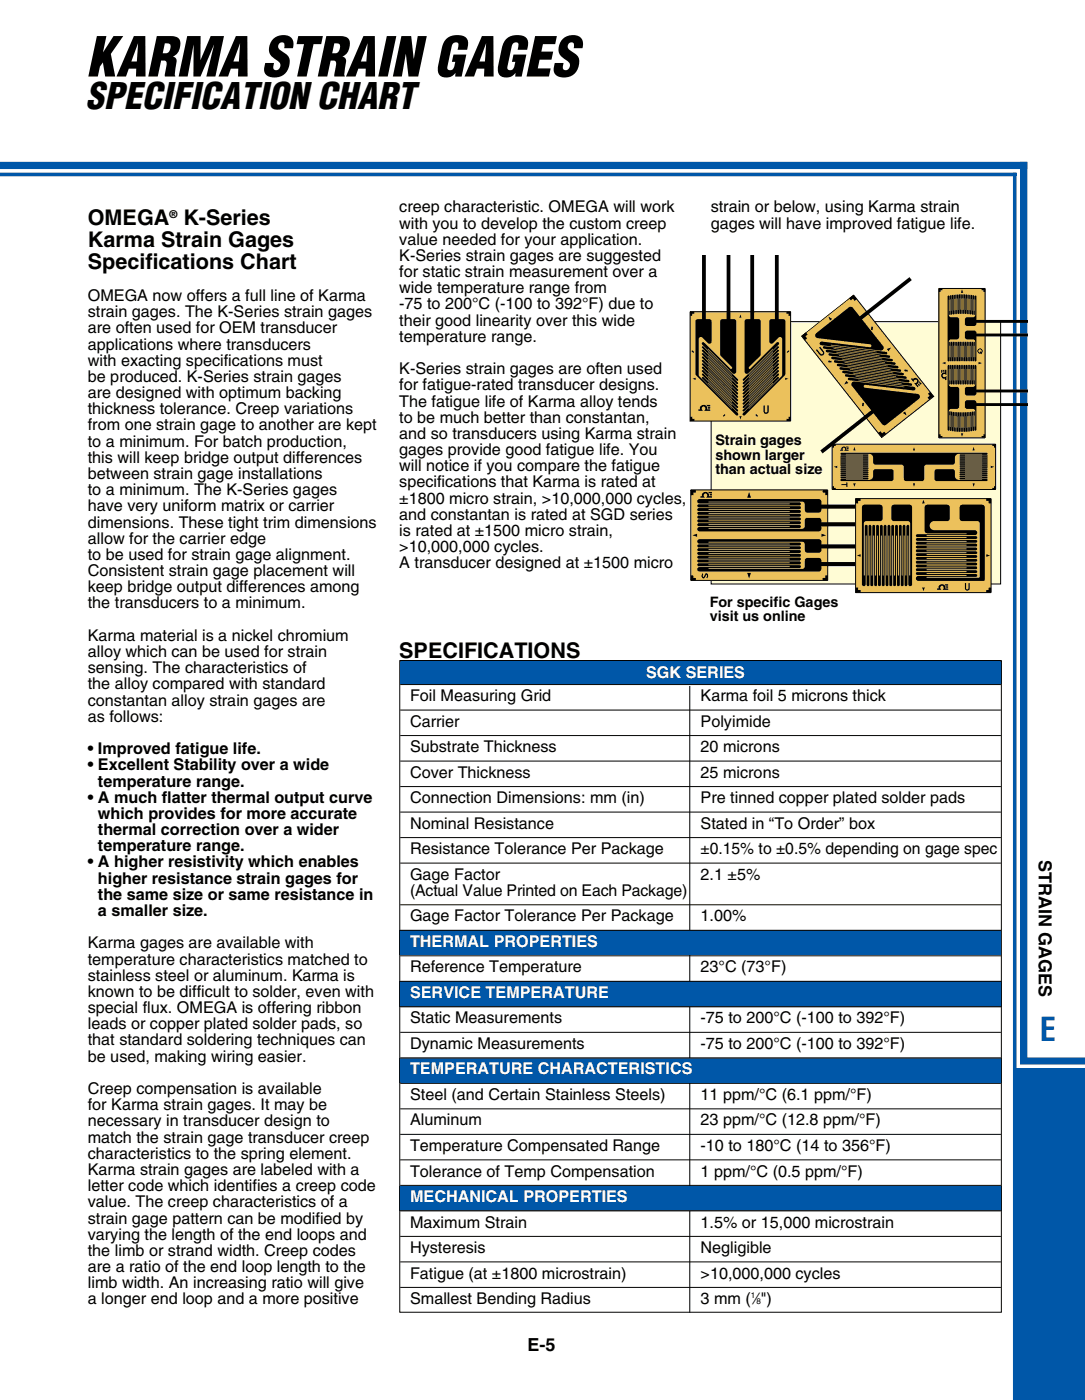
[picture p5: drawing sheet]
<svg xmlns="http://www.w3.org/2000/svg" width="213mm" height="275mm" viewBox="0 0 213 275" stroke-linecap="round" stroke-linejoin="round" font-family="sans-serif">
<defs><g id="words">
<text font-size="10.6" x="16.9" y="15">karma straingages</text>
<g font-size="7.1">
<text x="16.9" y="21.4">s ecification chart</text>
<text x="16.9" y="21.4">p</text>
</g>
<text font-size="6.3" fill="#0057a8" x="203.9" y="204.1">E</text>
<g font-size="4.2">
<text x="17.2" y="44.2">OMEGA K-Series</text>
<text x="17.2" y="48.5">Karma Strain Gages</text>
<text x="17.2" y="52.7">Specif</text>
<text x="28.5" y="52.7">ications Chart</text>
<text x="78.3" y="129">specifica</text>
<text x="97.8" y="129">t</text>
<text x="97.8" y="129">i</text>
<text x="104.6" y="129">on</text>
<text x="107.9" y="129">s</text>
</g>
<g font-size="3.5">
<text x="203.6" y="168.8" transform="rotate(90 203.6 168.8)">STRAIN GAGES</text>
<text x="103.4" y="264.9">E-5</text>
</g>
<g font-size="3.2">
<text x="78.3" y="41.7">creep characteristic. OMEGA will work</text>
<text x="139.3" y="41.7">strain or below, using Karma strain</text>
<text x="78.3" y="44.8">with you to develop the custom creep</text>
<text x="139.3" y="44.8">gages will have improved fatigue life.</text>
<text x="78.3" y="48">value needed for your application.</text>
<text x="78.3" y="51.2">K-Series strain gages are suggested</text>
<text x="17.2" y="59">o</text>
<text x="17.2" y="59">m</text>
<text x="17.2" y="59">e</text>
<text x="17.2" y="59">g</text>
<text x="17.2" y="59">a</text>
<text x="29.9" y="59">now offers a full line of Karma</text>
<text x="78.3" y="54.4">for static strain measurement over a</text>
<text x="78.3" y="57.5">wide temperature range from</text>
<text x="17.2" y="62.2">strain gages. The K-Series strain gages</text>
<text x="17.2" y="65.4">are often used for OEM transducer</text>
<text x="78.3" y="60.7">-75 to 200°C (-100 to 392°F) due to</text>
<text x="78.3" y="63.9">their good linearity over this wide</text>
<text x="17.2" y="68.6">applications where transducers</text>
<text x="17.2" y="71.7">with exacting specifications must</text>
<text x="78.3" y="67.1">temperature range.</text>
<text x="17.2" y="74.9">be produced. K-Series strain gages</text>
<text x="78.3" y="73.4">K-Series strain gages are often used</text>
<text x="78.3" y="76.6">for fatigue-rated transducer designs.</text>
<text x="17.2" y="78.1">are designed with optimum backing</text>
<text x="17.2" y="81.3">thickness tolerance. Creep variations</text>
<text x="78.3" y="79.8">The fatigue life of Karma alloy tends</text>
<text x="78.3" y="82.9">to be much better than constantan,</text>
<text x="17.2" y="84.4">from one strain gage to another are kept</text>
<text x="17.2" y="87.6">to a minimum. For batch production,</text>
<text x="78.3" y="86.1">and so transducers using Karma strain</text>
<text x="78.3" y="89.3">gages provide good fatigue life. You</text>
<text x="17.2" y="90.8">this will keep bridge output differences</text>
<text x="17.2" y="94">between strain gage installations</text>
<text x="78.3" y="92.5">will notice if you compare the fatigue</text>
<text x="78.3" y="95.6">specifications that Karma is rated at</text>
<text x="17.2" y="97.1">to a minimum. The K-Series gages</text>
<text x="17.2" y="100.3">have very uniform matrix or carrier</text>
<text x="78.3" y="98.8">±1800 micro strain, &gt;10,000,000 cycles,</text>
<text x="78.3" y="102">and constantan is rated at SGD series</text>
<text x="17.2" y="103.5">dimensions. These tight trim dimensions</text>
<text x="17.2" y="106.7">allow for the carrier edge</text>
<text x="78.3" y="105.2">is rated at ±1500 micro strain,</text>
<text x="17.2" y="109.8">to be used for strain gage alignment.</text>
<text x="17.2" y="113">Consistent strain gage placement will</text>
<text x="78.3" y="108.3">&gt;10,000,000 cycles.</text>
<text x="78.3" y="111.5">A transducer designed at ±1500 micro</text>
<text x="17.2" y="116.2">keep bridge output differences among</text>
<text x="17.2" y="119.4">the transducers to a minimum.</text>
<text x="17.2" y="125.7">Karma material is a nickel chromium</text>
<text x="17.2" y="128.9">alloy which can be used for strain</text>
<text x="17.2" y="132.1">sensing. The characteristics of</text>
<text x="17.2" y="135.2">the alloy compared with standard</text>
<text x="80.4" y="137.5">Foil Measuring Grid</text>
<text x="137.4" y="137.5">Karma foil 5 microns thick</text>
<text x="17.2" y="138.4">constantan alloy strain gages are</text>
<text x="17.2" y="141.6">as follows:</text>
<text x="80.4" y="142.6">Carrier</text>
<text x="137.4" y="142.6">Polyimide</text>
<text x="17.2" y="147.9">• Improved fatigue life.</text>
<text x="80.4" y="147.6">Substrate Thickness</text>
<text x="137.4" y="147.6">20 microns</text>
<text x="17.2" y="151.1">• Excellent Stability over a wide</text>
<text x="19.2" y="154.3">temperature range.</text>
<text x="80.4" y="152.6">Cover Thickness</text>
<text x="137.4" y="152.6">25 microns</text>
<text x="17.2" y="157.5">• A much flatter thermal output curve</text>
<text x="19.2" y="160.6">which provides for more accurate</text>
<text x="80.4" y="157.6">Connection Dimensions: mm (in)</text>
<text x="137.4" y="157.6">Pre tinned copper plated solder pads</text>
<text x="19.2" y="163.8">thermal correction over a wider</text>
<text x="19.2" y="167">temperature range.</text>
<text x="80.4" y="162.6">Nominal Resistance</text>
<text x="80.4" y="167.6">Resistance Tolerance Per Package</text>
<text x="137.4" y="162.6">Stated in “To Order” box</text>
<text x="137.4" y="167.6">±0.15% to ±0.5% depending on gage spec</text>
<text x="17.2" y="170.2">• A higher resistivity which enables</text>
<text x="19.2" y="173.3">higher resistance strain gages for</text>
<text x="80.4" y="172.6">Gage Factor</text>
<text x="137.4" y="172.6">2.1 ±5%</text>
<text x="19.2" y="176.5">the same size or same resistance in</text>
<text x="19.2" y="179.7">a smaller size.</text>
<text x="80.4" y="175.8">(Actual Value Printed on Each Package)</text>
<text x="80.4" y="180.8">Gage Factor Tolerance Per Package</text>
<text x="137.4" y="180.8">1.00%</text>
<text x="17.2" y="186">Karma gages are available with</text>
<text x="17.2" y="189.2">temperature characteristics matched to</text>
<text x="80.4" y="190.8">Reference Temperature</text>
<text x="137.4" y="190.8">23°C (73°F)</text>
<text x="17.2" y="192.4">stainless steel or aluminum. Karma is</text>
<text x="17.2" y="195.6">known to be difficult to solder, even with</text>
<text x="17.2" y="198.7">special flux. OMEGA is offering ribbon</text>
<text x="17.2" y="201.9">leads or copper plated solder pads, so</text>
<text x="80.4" y="200.8">Static Measurements</text>
<text x="137.4" y="200.8">-75 to 200°C (-100 to 392°F)</text>
<text x="17.2" y="205.1">that standard soldering techniques can</text>
<text x="17.2" y="208.3">be used, making wiring easier.</text>
<text x="80.4" y="205.8">Dynamic Measurements</text>
<text x="137.4" y="205.8">-75 to 200°C (-100 to 392°F)</text>
<text x="17.2" y="214.6">Creep compensation is available</text>
<text x="80.4" y="215.8">Steel (and Certain Stainless Steels)</text>
<text x="137.4" y="215.8">11 ppm/°C (6.1 ppm/°F)</text>
<text x="17.2" y="217.8">for Karma strain gages. It may be</text>
<text x="17.2" y="221">necessary in transducer design to</text>
<text x="80.4" y="220.8">Aluminum</text>
<text x="137.4" y="220.8">23 ppm/°C (12.8 ppm/°F)</text>
<text x="17.2" y="224.1">match the strain gage transducer creep</text>
<text x="17.2" y="227.3">characteristics to the spring element.</text>
<text x="80.4" y="225.8">Temperature Compensated Range</text>
<text x="137.4" y="225.8">-10 to 180°C (14 to 356°F)</text>
<text x="17.2" y="230.5">Karma strain gages are labeled with a</text>
<text x="17.2" y="233.7">letter code which identifies a creep code</text>
<text x="80.4" y="230.8">Tolerance of Temp Compensation</text>
<text x="137.4" y="230.8">1 ppm/°C (0.5 ppm/°F)</text>
<text x="17.2" y="236.8">value. The creep characteristics of a</text>
<text x="17.2" y="240">strain gage pattern can be modified by</text>
<text x="17.2" y="243.2">varying the length of the end loops and</text>
<text x="80.4" y="240.8">Maximum Strain</text>
<text x="80.4" y="245.8">Hysteresis</text>
<text x="137.4" y="240.8">1.5% or 15,000 microstrain</text>
<text x="137.4" y="245.8">Negligible</text>
<text x="17.2" y="246.4">the limb or strand width. Creep codes</text>
<text x="17.2" y="249.5">are a ratio of the end loop length to the</text>
<text x="80.4" y="250.8">Fatigue (at ±1800 microstrain)</text>
<text x="137.4" y="250.8">&gt;10,000,000 cycles</text>
<text x="17.2" y="252.7">limb width. An increasing ratio will give</text>
<text x="17.2" y="255.9">a longer end loop and a more positive</text>
<text x="80.4" y="255.8">Smallest Bending Radius</text>
<text x="137.4" y="255.8">3 mm ( ⁄&quot;)</text>
</g>
<g font-size="3.2" fill="#fff">
<text x="126.7" y="133">SGK SERIES</text>
<text x="80.4" y="185.8">Th</text>
<text x="82.3" y="185.8">e</text>
<text x="82.3" y="185.8">r</text>
<text x="82.3" y="185.8">m</text>
<text x="82.3" y="185.8">a</text>
<text x="94" y="185.8">l prope</text>
<text x="105.8" y="185.8">r</text>
<text x="105.8" y="185.8">t</text>
<text x="105.8" y="185.8">i</text>
<text x="105.8" y="185.8">e</text>
<text x="105.8" y="185.8">s</text>
<text x="80.4" y="195.8">Se</text>
<text x="82.5" y="195.8">r</text>
<text x="86.9" y="195.8">vice Te</text>
<text x="97.2" y="195.8">m</text>
<text x="101.9" y="195.8">pe</text>
<text x="104" y="195.8">r</text>
<text x="104" y="195.8">a</text>
<text x="104" y="195.8">t</text>
<text x="112.7" y="195.8">ur</text>
<text x="115" y="195.8">e</text>
<text x="80.4" y="210.8">Te</text>
<text x="82.3" y="210.8">m</text>
<text x="87.1" y="210.8">pe</text>
<text x="89.2" y="210.8">r</text>
<text x="89.2" y="210.8">a</text>
<text x="89.2" y="210.8">t</text>
<text x="97.9" y="210.8">ur</text>
<text x="100.2" y="210.8">e</text>
<text x="105.4" y="210.8">ch</text>
<text x="107.7" y="210.8">a</text>
<text x="107.7" y="210.8">r</text>
<text x="116.9" y="210.8">ct</text>
<text x="119.2" y="210.8">e</text>
<text x="119.2" y="210.8">r</text>
<text x="119.2" y="210.8">i</text>
<text x="119.2" y="210.8">s</text>
<text x="119.2" y="210.8">t</text>
<text x="131.4" y="210.8">cs</text>
<text x="80.4" y="235.8">Mech</text>
<text x="87.5" y="235.8">a</text>
<text x="87.5" y="235.8">n</text>
<text x="87.5" y="235.8">i</text>
<text x="95.2" y="235.8">cal P</text>
<text x="102.6" y="235.8">r</text>
<text x="107" y="235.8">ope</text>
<text x="111.6" y="235.8">r</text>
<text x="111.6" y="235.8">t</text>
<text x="111.6" y="235.8">i</text>
<text x="111.6" y="235.8">e</text>
<text x="111.6" y="235.8">s</text>
</g>
<g font-size="2.8">
<text x="140.2" y="87.3">Strain gages</text>
<text x="140.2" y="90.1">shown larger</text>
<text x="140.2" y="93">than actual size</text>
<text x="139.1" y="119">For specific Gages</text>
<text x="139.1" y="121.8">visit us online</text>
</g>
<text font-size="2.1" x="33.2" y="42.8">®</text>
<g font-size="1.6">
<text x="147.2" y="254.7">1</text>
<text x="148.3" y="255.8">8</text>
</g>
</g></defs>
<path d="M0 34.2h199.3M199 33.9v240.8" fill="none" stroke="#0057a8" stroke-width=".71" stroke-linecap="butt"/>
<path d="M0 32.5h201.4M200.7 31.8v176.8M200 208.1h12.8" fill="none" stroke="#0057a8" stroke-width="1.4" stroke-linecap="butt"/>
<path d="M199 209.6h13.7v65h-13.7z" fill="#0057a8"/>
<path d="M135.2 134.6v122.9" fill="none" stroke="#000" stroke-width=".2"/>
<path d="M139.4 63.1h56.8v51.5h-56.8z" fill="#fffcd5"/>
<path d="M139.4 63.1h56.8v51.5h-56.8z" fill="none" stroke="#000" stroke-width=".2"/>
<g fill="#0057a8">
<path d="M78.4 129.6h117.9v4.5h-117.9z"/>
<path d="M78.3 182.5h118v4.9h-118z"/>
<path d="M78.4 192.5h118v5h-118z"/>
<path d="M78.3 207.6h118.1v4.8h-118.1z"/>
<path d="M78.3 232.6h118.1v4.8h-118.1z"/>
</g>
<g fill="none" stroke="#000" stroke-width=".2">
<path d="M78.4 129.6h117.9v127.8h-117.9zM78.5 129.6h117.7M78.5 134.3h117.7M78.5 139.3h117.7M78.5 144.3h117.7M78.5 149.3h117.7M78.5 154.3h117.7M78.5 159.3h117.7M78.5 164.3h117.7M78.5 169.3h117.7M78.5 177.5h117.7M78.5 182.5h117.7"/>
<path d="M78.5 187.5h117.7M78.5 192.5h117.7M78.5 197.5h117.7M78.5 202.5h117.7M78.5 207.5h117.7M78.5 212.5h117.7M78.5 217.5h117.7M78.5 222.5h117.7M78.5 227.5h117.7M78.5 232.5h117.7M78.5 237.5h117.7M78.5 242.5h117.7"/>
<path d="M78.5 247.5h117.7M78.5 252.6h117.7"/>
</g>
<path d="M163.1 87.2h32.1v8.8h-32.1z" fill="#ebc15c"/>
<g fill="#000">
<path d="M164.8 88.9h28.8v.3h-.2l-4.2 .1 4.4 .1-.1 .2-4.3 .1h4.4l-.1 .3h-4.3l4.4 .1-.1 .3h-4.3l4.4 .1-.1 .3h-4.3l4.4 .1-.1 .3h-4.3l4.4 .1-.1 .3h-4.3l4.4 .1-.1 .2-4.3 .1 4.4 .1-.1 .2-4.3 .1 4.4 .1-.1 .2-4.3 .1h4.3l.1 .2-.1 .1h-4.3l4.3 .1 .1 .1-.1 .2h-4.3l4.3 .1 .1 .1-.1 .2h-4.3l4.2 .1 .2 .2v.1l-9.9 .1-.4-.2-.1-1.7 .2-.4 3.2-.1a.47 .47 0 0 1 .6 .5l.1 1.2 .4 .4h4.9h-4.3l-.2-.2 .2-.1h4.2l-4.3-.2 .1-.2 4.3-.1-4.4-.1 .1-.2h4.3l-4.4-.1 .1-.3h4.3l-4.4-.1 .1-.3h4.3l-4.4-.1 .1-.3h4.3l-4.3-.1-.2-.1 .2-.2h4.3h-4.3l-.2-.2 .2-.1 4.3-.1h-4.3l-.2-.2 .2-.1 4.3-.1h-4.3l-.1-.3 4.4-.1h-4.3l-.2-.2 .2-.1 4.2-.1h-4.2l-.2-.1 .2-.2 4.2-.1h-4.2l-.2-.1 .2-.2 4.2-.1-4.8 .1a1.05 1.05 0 0 0-.5 1.3v.5l-.4 .3h-5.4l-.2 .4v2.3l-.2 .4-3.4 .1-.2-.1-.2-.4v-2.3l-.2-.4h-5.4l-.4-.3-.1-1.4-.4-.4-4.8-.1 4.2 .1 .2 .2-.2 .1h-4.2l4.2 .1 .2 .2-.2 .1h-4.2l4.2 .1 .2 .1-.2 .2h-4.2l4.2 .1 .2 .1-.2 .2h-4.3l4.4 .1-.1 .3h-4.3l4.4 .1-.1 .3h-4.3l4.4 .1-.1 .2-4.3 .1 4.4 .1-.1 .2-4.3 .1 4.4 .1-.1 .2-4.3 .1h4.3l.2 .2-.2 .1-4.3 .1h4.3l.2 .1-.2 .2h-4.3l4.3 .1 .2 .1-.2 .2h-4.3l4.3 .1 .1 .2-4.3 .1h4.8l.4-.4 .1-1.2a.52 .52 0 0 1 .7-.5l3.1 .1 .2 .4-.1 1.7-.4 .2-9.9-.1v-.1l.2-.2 4.2-.1-4.4-.1 .1-.2 4.3-.1-4.4-.1 .1-.2 4.3-.1h-4.4l.1-.3h4.3l-4.4-.1 .1-.3h4.3l-4.4-.1 .1-.3h4.3l-4.4-.1 .1-.3h4.3l-4.4-.1 .1-.2 4.3-.1-4.4-.1 .1-.2 4.3-.1-4.4-.1 .1-.2 4.3-.1h-4.3l-.1-.2 .1-.1 4.3-.1h-4.3l-.1-.1 .1-.2h4.3l-4.3-.1-.1-.1 .1-.2h4.3l-4.2-.1h-.2z"/>
<path d="M167.3 94.8h.4l-.2 .7zM167.5 87.7l-.2 .7h.4zM190.7 94.8h.4l-.2 .7zM190.9 87.7l-.2 .7h.4z"/>
<path d="M194.6 95.7h.3v-.3h.3v.6h-.6zM179 94.8h.4l-.2 .7zM163.2 95.4v.6h.7v-.3h-.4v-.3zM194.3 91.4v.4l.6-.2zM194.6 87.1v.4h.3v.3h.3v-.7zM179.2 87.7l-.2 .7h.4zM165.1 87.7a.5 .5 0 0 1 .6-.1 .5 .5 0 0 1 .2 .6h.5v.2h-.9a.33 .33 0 0 0 .2-.3 .33 .33 0 0 0-.3-.3 .33 .33 0 0 0-.2 .3 .33 .33 0 0 0 .2 .3h-.7v-.2h.3zM166 87.9h.4v.2h-.3zM165.8 87.6h.6v.2h-.4zM163.2 87.1h.7v.4h-.4v.3h-.3zM163.5 91.6l.7-.2v.4zM165 95h.9v-.4h.2v.9h-.2v-.3h-.9z"/>
</g>
<path d="M163.1 87.1h32.1v8.9h-32.1z" fill="none" stroke="#000" stroke-width=".2"/>
<path d="M135.5 96.1h26.7v17.8h-26.7z" fill="#ebc15c"/>
<g fill="#000">
<path d="M138.9 96.5h.7v.3h-.5zM135.4 96.1h1v.5h-.5v.5h-.5zM137.8 96.7a.67 .67 0 0 1 .8-.2 .67 .67 0 0 1 .4 .8h.6v.3h-1.2a.37 .37 0 0 0 .2-.6 .37 .37 0 0 0-.6 .2l.2 .4h-.9v-.3h.4l-.1-.3zM139.1 96.9h.5v.3h-.4z"/>
<path d="M161.3 96.1v.5h.5v.5h.5v-1zM146.9 96.5l-.4 1.1h.7z"/>
<path d="M137.7 112.5l.2 .2-.1 .2 .1 .3 .5-.7a.51 .51 0 0 1 .5 .4 .51 .51 0 0 1-.3 .5l-.1-.1 .1-.4-.1-.1-.4 .6a.48 .48 0 0 1-.6-.3 .48 .48 0 0 1 .2-.6zM135.4 112.9v1h1v-.5h-.5v-.5zM135.8 105l.9 .3v-.6z"/>
<path d="M146.5 112.4h.7l-.3 1.1zM161.8 112.9h.5v1h-1v-.5h.5zM161.1 104.7l.9 .3-.9 .3z"/>
<path d="M136.9 105.8h23.6h.3l.2 .5v1.9l-.5 .2h-2.5l-.2-.5-.1-1.4-.4-.2h-18.4l17.8 .1a.29 .29 0 0 1 .3 .3 .29 .29 0 0 1-.3 .3l-17.8 .1 17.8 .1a.29 .29 0 0 1 .3 .3 .29 .29 0 0 1-.3 .3h-17.8l17.8 .1a.29 .29 0 0 1 .3 .3 .29 .29 0 0 1-.3 .3l-17.8 .1h17.8a.29 .29 0 0 1 .3 .3 .29 .29 0 0 1-.3 .3l-17.8 .1 17.8 .1a.29 .29 0 0 1 .3 .3 .29 .29 0 0 1-.3 .3h-17.8l17.8 .1a.29 .29 0 0 1 .3 .3 .29 .29 0 0 1-.3 .3l-17.8 .1 17.8 .1a.29 .29 0 0 1 .3 .3 .29 .29 0 0 1-.3 .3h-17.8l18.4 .1 .4-.2 .1-1.4 .2-.5 2.5-.1 .5 .3v1.9v.3l-.5 .2h-23.4a.44 .44 0 0 1-.4-.4 .44 .44 0 0 1 .4-.5h17.7l-17.8-.1a.29 .29 0 0 1-.3-.3 .29 .29 0 0 1 .3-.3l17.8-.1-17.8-.1a.29 .29 0 0 1-.3-.3 .29 .29 0 0 1 .3-.2l17.8-.1-17.8-.1a.29 .29 0 0 1-.3-.3 .29 .29 0 0 1 .3-.3l17.8-.1h-17.8a.29 .29 0 0 1-.3-.3 .29 .29 0 0 1 .3-.3l17.8-.1-17.8-.1a.29 .29 0 0 1-.3-.3 .29 .29 0 0 1 .3-.3h17.8l-17.8-.1a.29 .29 0 0 1-.3-.3 .29 .29 0 0 1 .3-.3l17.8-.1-17.7-.1a.44 .44 0 0 1-.4-.3 .44 .44 0 0 1 .2-.5zM136.9 98l23.6-.1 .3 .1 .2 .4v1.9l-.5 .3-2.5-.1-.2-.4-.1-1.4-.4-.3-18.4 .1 17.8 .1a.29 .29 0 0 1 .3 .3 .29 .29 0 0 1-.3 .2l-17.8 .1 17.8 .1a.29 .29 0 0 1 .3 .3 .29 .29 0 0 1-.3 .3l-17.8 .1h17.8a.29 .29 0 0 1 .3 .3 .29 .29 0 0 1-.3 .3l-17.8 .1 17.8 .1a.29 .29 0 0 1 .3 .3 .29 .29 0 0 1-.3 .3h-17.8l17.8 .1a.29 .29 0 0 1 .3 .3 .29 .29 0 0 1-.3 .3l-17.8 .1 17.8 .1a.29 .29 0 0 1 .3 .3 .29 .29 0 0 1-.3 .2l-17.8 .1 17.8 .1a.29 .29 0 0 1 .3 .3 .29 .29 0 0 1-.3 .3l-17.8 .1h18.4l.4-.2 .1-1.4 .2-.5h2.5l.5 .2v1.9v.3l-.5 .2h-23.4a.44 .44 0 0 1-.4-.4 .44 .44 0 0 1 .4-.4l17.7-.1-17.8-.1a.29 .29 0 0 1-.3-.3 .29 .29 0 0 1 .3-.3h17.8l-17.8-.1a.29 .29 0 0 1-.3-.3 .29 .29 0 0 1 .3-.3l17.8-.1-17.8-.1a.29 .29 0 0 1-.3-.3 .29 .29 0 0 1 .3-.3h17.8l-17.8-.1a.29 .29 0 0 1-.3-.3 .29 .29 0 0 1 .3-.3l17.8-.1h-17.8a.29 .29 0 0 1-.3-.3 .29 .29 0 0 1 .3-.3l17.8-.1-17.8-.1a.29 .29 0 0 1-.3-.3 .29 .29 0 0 1 .3-.3h17.8l-17.7-.1a.44 .44 0 0 1-.4-.3 .44 .44 0 0 1 .2-.5z"/>
</g>
<path d="M135.4 96.1h26.9v17.7h-26.9z" fill="none" stroke="#000" stroke-width=".2"/>
<path d="M159.2 99.4h31.3M159.2 102.8h31.3M159.2 107.2h31.3M159.2 110.7h31.3" fill="none" stroke="#000" stroke-width=".8" stroke-linecap="butt"/>
<path d="M167.7 97.8h26.6v18.5h-26.6z" fill="#ecc15c"/>
<path d="M169.2 99.1l3.4-.1 .2 .1 .2 .4v2.2l-.2 .5h-2.9l-.5 .3v.2v10.2l.1-9.7 .3-.2 .3 .2v9.7l.2-.1v-9.6l.3-.2 .2 .2 .1 9.7 .2-9.8 .3-.1 .2 .2 .1 9.7 .1-9.8 .2-.1 .3 .2 .1 9.7 .2-9.8 .3-.1 .2 .2 .1 9.7 .1-9.8 .4-.1 .1 .2 .1 9.7 .1-9.8 .4-.1 .2 .2v9.7l.2-9.8 .4-.1 .1 .2 .1 9.7 .1-9.8 .4-.1 .1 .2 .1 9.7 .1-9.7 .3-.2 .3 .2 .1 9.7 .1-9.7 .2-.2 .3 .2 .1 9.7 .1-9.7 .3-.2 .2 .1 .1 9.7 .1 .1v-10.4l-.4-.3h-3l-.2-.5v-2.2l.2-.4 .3-.1h3l.5 .3v15.3a.37 .37 0 0 1-.3 .4 .37 .37 0 0 1-.4-.4l-.1-9.6-.1 9.9-.4 .1-.2-.3-.1-9.7-.1 9.9-.4 .1-.1-.3-.1-9.7-.1 9.9-.3 .1-.2-.3-.1-9.7-.2 9.9-.2 .1-.3-.3-.1-9.7-.1 9.9-.4 .1-.1-.3-.1-9.7-.2 9.9-.3 .1-.2-.3-.1-9.7-.1 9.7-.2 .3-.3-.3-.1-9.7-.1 9.9-.4 .1-.2-.3-.1-9.7v9.7l-.3 .3-.3-.3-.1-9.7-.1 9.7-.3 .3-.2-.3-.1-9.7-.1 9.7-.2 .3-.3-.1-.1-9.8h-.2v9.5a.37 .37 0 0 1-.3 .4 .37 .37 0 0 1-.4-.4v-15.1z" fill="#000"/>
<path d="M167.8 97.8v18.5zM167.8 97.1h26.5zM167.8 116.3h26.5zM167.8 97.8h26.5z" fill="#ecc15c" stroke="#000" stroke-width=".2"/>
<g fill="#000">
<path d="M167.8 97.8h.9v.5h-.5v.4h-.4z"/>
<path d="M168 109l.7 .2v-.5zM167.8 115.3h.4v.4h.5v.5h-.9z"/>
</g>
<path d="M194.8 97.8v18.5zM194.3 97.8v18.5z" fill="#ecc15c" stroke="#000" stroke-width=".2"/>
<g fill="#000">
<path d="M181 98l.3 .8h-.5zM193.4 97.8h.9v.9h-.5v-.4h-.4z"/>
<path d="M193.4 115.7v.5h.9v-.9h-.5v.4zM193.4 108.7l.7 .3-.7 .2zM189.2 114.4h.2v1l.2 .2 .3-.2v-1h.2v1a.47 .47 0 0 1-.5 .5 .47 .47 0 0 1-.4-.5zM184.2 114.8a.67 .67 0 0 1 .8-.1 .67 .67 0 0 1 .3 .7h.6v.3h-1.1a.45 .45 0 0 0 .2-.4 .45 .45 0 0 0-.3-.4 .44 .44 0 0 0-.3 .4 .44 .44 0 0 0 .2 .4h-.9v-.3h.4l-.1-.3zM185.2 114.6h.7v.3h-.5zM185.5 115h.4v.3h-.4zM180.8 115.3h.5l-.3 .7zM181.5 99.1l4.2-.1 .4 .3 .1 2.4-.2 .5h-2.8a.89 .89 0 0 0-.9 .9 .89 .89 0 0 0 .9 .9h7.9a.49 .49 0 0 1 .5 .5 .49 .49 0 0 1-.5 .5h-9.4v.2h9.6l.3 .3-.3 .2-9.7 .1 9.7 .1 .3 .3-.3 .3-9.7 .1 9.7 .1 .3 .2-.3 .3-9.7 .1 9.7 .1 .3 .1-.1 .4-9.9 .2h9.7l.3 .2-.1 .4-9.9 .1 9.7 .1 .3 .1-.1 .4-9.9 .1 9.7 .1 .3 .2-.1 .4-9.9 .1 9.7 .1 .3 .1-.1 .4-9.9 .1 9.7 .1 .3 .2-.1 .3-9.9 .2 9.7 .1 .3 .2-.1 .3-9.9 .1 9.7 .1 .3 .1-.1 .4-9.9 .2h10.4v-10.8l-.4-.3h-3.2l-.2-.5v-2.2l.2-.4 .2-.1h4l.4 .3 .1 .2-.1 14.4-12.9 .1a.49 .49 0 0 1-.5-.5 .49 .49 0 0 1 .5-.5l9.4-.1-9.7-.1-.2-.1v-.3l.2-.2 9.7-.1-9.7-.1-.2-.1v-.3l.2-.1 9.7-.1-9.7-.1-.2-.1v-.3l.2-.2h9.7l-9.7-.1-.2-.2v-.3l.2-.1 9.7-.1-9.7-.1-.2-.1v-.3l.2-.1 9.7-.1-9.7-.1-.2-.2v-.2l.2-.2 9.7-.1-9.7-.1-.2-.1v-.3l.2-.1 9.7-.1-9.7-.1-.2-.1v-.3l.2-.2 9.7-.1-9.8-.1-.1-.4 .2-.1 9.7-.1-9.8-.1-.1-.4 .2-.2h9.7l-9.8-.2-.1-.4 .2-.1 9.7-.1-8-.2-.2-.4v-4.6z"/>
</g>
<path d="M135.3 61.1h19.7v21.5h-19.7z" fill="#ebc15c"/>
<g fill="#000">
<path d="M136.6 62.7l2.5-.1 .4 .2v4.2a.42 .42 0 0 1-.2 .4 .42 .42 0 0 1-.5-.1l-1.1-1.1a.42 .42 0 0 0-.5-.1 .42 .42 0 0 0-.2 .4v7.2l6.6 6.5-6-6 .1-.2h.2l5.7 5.5-6-6 .1-.2h.2l5.7 5.6-6-6.1 .1-.2h.2l5.7 5.6-6-6 .1-.2h.2l5.7 5.5-6-6 .1-.2h.2l5.7 5.6-6-6.1 .1-.2h.2l5.7 5.6-5.9-6v-.2h.2l5.7 5.5-5.9-5.9v-.3h.2l5.7 5.6-5.9-6v-.3h.2l5.7 5.6-5.9-6v-.2h.2l5.7 5.5-6-6.1 .1-.3 .4 .1 5.1 5.1h.3v-.3l-2.3-2.3v-6.7l.1-.2 .3-.2 2.5 .1 .2 .3v9.9a.42 .42 0 0 1-.2 .4 .42 .42 0 0 1-.5-.1l-4.8-4.8 5.9 6.1v.2h-.3l-5.6-5.6 5.9 6v.2h-.3l-5.6-5.5 5.9 6v.2h-.3l-5.6-5.6 5.9 6.1v.2h-.3l-5.6-5.6 5.9 6v.2h-.3l-5.6-5.5 5.9 6v.2h-.3l-5.6-5.6 5.9 6.1v.2h-.3l-5.6-5.6 5.9 6v.2h-.3l-5.6-5.5 5.9 5.9v.3h-.3l-5.6-5.6 5.9 6v.3h-.3l-5.6-5.6 5.9 6v.3l-.2 .1-8.1-8v-10.5zM146 62.8l.4-.2h2.3l.2 .1 .2 .3v6.7l-2.2 2.3v.3h.3l5.1-5.1 .3-.1 .2 .3-6 6.1 5.6-5.5h.3v.2l-5.9 6 5.6-5.6h.3v.3l-5.9 6 5.6-5.6h.3v.3l-5.9 5.9 5.6-5.5h.3v.2l-5.9 6 5.6-5.6h.3v.2l-5.9 6.1 5.6-5.6h.3v.2l-5.9 6 5.6-5.5h.3v.2l-5.9 6 5.6-5.6h.3v.2l-5.9 6.1 5.6-5.6h.3v.2l-5.9 6 5.6-5.5h.3v.2l-5.9 6 6.5-6.5 .1-7.2a.42 .42 0 0 0-.3-.4 .42 .42 0 0 0-.5 .1l-1.1 1.1a.42 .42 0 0 1-.4 .1 .42 .42 0 0 1-.3-.4l.1-4.2 .3-.2 2.6 .1 .2 .3v10.5l-8.1 8-.3-.1 .1-.3 5.8-6-5.6 5.6h-.2v-.3l5.8-6-5.6 5.6h-.2v-.3l5.8-5.9-5.6 5.5h-.2v-.2l5.8-6-5.6 5.6h-.2l-.1-.2 5.9-6.1-5.6 5.6h-.2l-.1-.2 5.9-6-5.6 5.5h-.2l-.1-.2 5.9-6-5.6 5.6h-.2l-.1-.2 5.9-6.1-5.6 5.6h-.2l-.1-.2 5.9-6-5.6 5.5h-.2l-.1-.2 5.9-6-5.6 5.6h-.2l-.1-.2 5.9-6.1-4.8 4.8a.42 .42 0 0 1-.4 .1 .42 .42 0 0 1-.3-.4z"/>
<path d="M135.3 61.1v.9h.4v-.5h.4v-.4zM135.6 68.9l.3 .3 .2-.1-.4-.4z"/>
<path d="M138.5 79.4h.8v.3h-.6zM137.4 79.6a.7 .7 0 0 1 .9-.1 .7 .7 0 0 1 .3 .8h.7v.3h-1.3a.42 .42 0 0 0 .3-.5 .42 .42 0 0 0-.5-.3 .44 .44 0 0 0 0 .8h-.9v-.3h.4l-.1-.3zM135.3 81.8h.4v.4h.4v.4h-.8zM135.8 74.3l.6-.2v.4zM138.8 79.9h.5v.3h-.5z"/>
<path d="M145.2 61.7l.2 .6h-.4zM154.2 82.2v.4h.8v-.8h-.4v.4zM153.9 74.1v.4l.7-.2zM149.7 79.5h.2v1.2l.3 .2 .3-.2v-1.2h.2v1.2a.52 .52 0 0 1-.5 .5 .52 .52 0 0 1-.5-.5zM145 81.6l.2 .7 .2-.7zM141.7 81.6l.4-.4 .2 .2-.4 .4zM148.1 81.4l.3 .4 .2-.2-.3-.4z"/>
<path d="M154.2 61.1h.8v.9h-.4v-.5h-.4zM154.3 69.1l.3-.4 .2 .2-.4 .3z"/>
</g>
<path d="M135.3 61.1h19.7v21.5h-19.7z" fill="none" stroke="#000" stroke-width=".2"/>
<path d="M138 50.1v14.2M142.8 50.1v14.1M147.5 50.1v14.2M152.3 50.1v14.1" fill="none" stroke="#000" stroke-width=".74" stroke-linecap="butt"/>
<path d="M157.1 65.9l10.2-8.1 15.8 20-10.3 8.1z" fill="#ebc15c"/>
<g fill="#000">
<path d="M160 65.4l6.4-5.1 .6-.1 6.1 7.7a.55 .55 0 0 1 .1 .6 .55 .55 0 0 1-.5 .3l-9.8-1.1 11 1.4 .1 .2-.3 .2-10.3-1.1 11 1.3 .1 .3-.3 .2-10.2-1.1 10.9 1.3 .2 .3-.3 .2-10.3-1.2 11 1.4 .1 .3-.3 .2-10.3-1.2 11 1.4 .1 .2-.2 .3-10.3-1.2 11 1.4 .1 .2-.3 .3-10.3-1.2 10.9 1.3 .2 .3-.3 .2-10.2-1.1 10.8 1.3 .3 .3-.3 .2-10.3-1.1 10.9 1.3 .2 .3-.3 .2-10.3-1.1 10.9 1.3 .2 .3-.2 .2-10.3-1.2v.1l11 1.3a.36 .36 0 0 1 .2 .5 .36 .36 0 0 1-.4 .2l-9.4-1.1-.3 .1-.1 .2 .3 .3 10.3 1.2a.55 .55 0 0 1 .4 .4 .55 .55 0 0 1-.1 .6l-6.5 5-.5 .1-6.2-7.7a.55 .55 0 0 1 0-.6 .55 .55 0 0 1 .5-.3l9.8 1.1-11-1.4-.1-.2 .3-.2 10.3 1.1-11-1.3-.1-.3 .2-.2 10.3 1.1-11-1.3-.1-.3 .3-.2 10.3 1.2-11-1.4-.1-.3 .3-.2 10.2 1.2-10.9-1.4-.2-.2 .3-.3 10.3 1.2-11-1.4-.1-.2 .3-.2 10.3 1.1-10.9-1.3-.2-.3 .2-.2 10.3 1.1-10.9-1.3-.2-.3 .3-.2 10.3 1.1-10.9-1.3-.2-.3 .3-.2 10.2 1.1-10.8-1.3-.3-.3 .3-.2 10.2 1.2 .1-.1-11-1.3a.36 .36 0 0 1-.2-.4 .36 .36 0 0 1 .4-.3l9.4 1.1h.2l.1-.3-.2-.3-10.3-1.2a.55 .55 0 0 1-.5-.4 .55 .55 0 0 1 .2-.5zM162.4 62.1l.7 .5-.4 .3z"/>
<path d="M166.5 58.5l.8-.7 .7 .9-.4 .3-.4-.4-.4 .3zM170.8 64.1h.4l-.1 .7-.3-.1z"/>
<path d="M157.2 65.9l.6 .8 .5-.3-.4-.4 .4-.4-.3-.4zM162.4 70.7v.4h.6v-.3z"/>
<path d="M160 68.7l.2-.2 .7 .9h.4v-.3l-.7-.9 .2-.2 .7 .9a.53 .53 0 0 1-.1 .8 .53 .53 0 0 1-.7-.1zM172.2 84.9l.4-.3 .3 .4 .5-.3 .3 .4-.8 .7zM166 74.7l-.5 .7 .8-.3zM169.1 79h.3l-.1 .7-.3-.1z"/>
<path d="M173.9 68.5l.8-.3-.5 .7zM181.9 77.2l.4 .5-.5 .3 .4 .4 .8-.7-.6-.8zM177.3 72.5v.3l.6 .1 .1-.3zM178.6 74.3l.2-.1 .2 .2a.61 .61 0 0 1 1 0 .61 .61 0 0 1-.3 .9l.4 .5-.2 .2-.7-.9a.37 .37 0 0 0 .5-.1 .37 .37 0 0 0-.1-.5 .44 .44 0 0 0-.5 .5zM180 75.4l.1-.2 .3 .4-.2 .1zM180.3 74.8l.4 .5-.2 .2-.3-.4zM177 81l.5-.3 .3 .8z"/>
</g>
<g fill="none" stroke="#000" stroke-width=".2">
<path d="M157.2 65.9l10.1-8 15.8 19.9-10.2 8zM177.2 90.2l.4 .1 .4 .5v.4l-.3 .1-.2-.1-.4-.5-.1-.2zM178.7 89l.8 1M179.2 90.2l-.8-.9 .1 .8-.7-.3 .8 1M179.2 89.2l.9 .4M179.3 88.6l-.1 1M180.5 88.6l-.4 .3M180.9 87.4l-.3 .2-.1 .2 .1 .2 .6-.1 .4 .4-.1 .2-.4 .1M181.7 86.7l-.3 .2-.1 .2 .2 .2a.75 .75 0 0 1 .9 .3l-.1 .2-.4 .1M182.1 86.4l.4-.3 .3 .3-.1 .2M182.7 86.6a.37 .37 0 0 1 .4 .1 .37 .37 0 0 1 0 .5l-.2 .2M182.7 86.6l-.2 .1"/>
<path d="M183.5 86v-.4l-.2-.1-.5 .3 .8 1 .3-.3 .1-.2v-.3l-.3-.1-.5 .3M184.5 84.5l.8 1M184.6 85.4l-.4 .3M184.9 84.7l.9 .3M185 84l-.1 1.1M185.3 83.8l.5-.2 .2 .1-.1 .4M185.9 84.1l.2-.1 .3 .2v.2l-.3 .4M185.9 84.1h-.1M186.5 82.9l-.4 .3 .3 .4 .3-.2 .3 .1 .2 .3-.3 .4M187.1 82.4a.87 .87 0 0 1 .8 1 .78 .78 0 0 1-.8-1zM188.2 81.6l.5 .7 .1 .2-.1 .3h-.3l-.2-.1-.6-.7"/>
</g>
<path d="M183.1 51.1l-16.8 13.2M174 78.5l-18.5 14.5" fill="none" stroke="#000" stroke-width=".74" stroke-linecap="butt"/>
<path d="M184 56.6h9.2v29.3h-9.2z" fill="#ebc15c"/>
<path d="M184.1 56.6h9.1v29.3h-9.1z" fill="none" stroke="#000" stroke-width=".2"/>
<g fill="#000">
<path d="M192.5 56.6h.7v.7h-.4v-.4h-.3zM185.9 58h.2l.1 .2v2.8l.1-3.1 .2 .1 .1 2.9v-3l.3 .1v2.9l.1-3.1 .2 .1 .1 3v-3.1l.3 .1v2.9l.1-3 .2 .1v2.9l.1-3 .2 .1 .1 2.9 .1-3 .2 .1v2.9l.1-3 .2 .1 .1 2.9v-3l.3 .1v2.9l.1-3 .2 .1v2.9l.1-2.9 .1-.1 .1 .1 .1 3v-3l.1-.1 .2 .1v3l.1-2.9 .1-.2 .1 .2 .1 2.9v-2.9l.2-.1 .1 3.1v-2.8l.1-.2h.3v5.5v.2l-.4 .3-1.6-.1-.2-.4v-.8l.2-.4 1.4-.1 .3-.2 .1-3.2-.1 2.9-.1 .1-.1-.1v-3l-.1 2.9-.1 .1-.2-.1v-2.9l-.1 2.9-.1 .1-.1-.1v-3l-.1 2.9-.1 .2-.2-.2v-2.9v2.9l-.2 .1-.1-.1v-2.9l-.1 2.9-.1 .1-.1-.1v-3l-.1 3-.1 .1-.2-.1v-3l-.1 3-.1 .1-.1-.1v-3l-.1 3-.1 .1-.2-.1v-3v3l-.2 .1-.1-.1v-2.9l-.1 2.9-.1 .1-.1-.1v-2.9l-.1 2.9-.1 .2-.2-.2v-2.9l-.1 3-.1 .1-.1-.1-.1-3v3l-.1 .1-.2-.1v-2.9v3l-.2 .1-.1-.1-.1-2.9 .1 3.2 .4 .2 1.3 .1 .3 .4-.1 3.6-.4 .3h-1.1l-.4 .2-.1 3.3 .1-2.9 .1-.2 .2 .2v2.9v-2.9l.2-.2 .1 .2v2.9l.1-2.9 .1-.2 .1 .2 .1 2.9v-2.9l.2-.2 .1 .2v2.9l.1-2.9 .1-.2 .1 .2v2.9l.1-2.9 .1-.2 .2 .2v2.9v-2.9l.2-.2 .1 .2v2.9l.1-2.9 .1-.2 .1 .2 .1 2.9 .1-3 .2 .1v2.9l.1-3 .2 .1 .1 2.9v-3l.3 .1v2.9l.1-3 .2 .1v2.9l.1-2.9 .1-.2 .1 .2 .1 2.9v-2.9l.2-.2 .1 .2v2.9l.1-2.9 .2-.1 .1 3-.1-3.3-.3-.2-1.4-.1-.2-.4v-.8l.2-.4h1.6l.4 .2v.2v5.5h-.3l-.1-.1v-2.9l-.1 3.1-.2-.1v-3l-.1 3.1-.2-.1-.1-3-.1 3.1-.2-.1v-3l-.1 3.1-.2-.1-.1-3v3.1l-.3-.1v-3l-.1 3.1-.2-.1v-3l-.1 3.1-.2-.1-.1-3-.1 3.1-.2-.1v-3l-.1 3.1-.2-.1-.1-3v3.1l-.3-.1v-3l-.1 3.1-.2-.1v-3l-.1 3.1-.2-.1-.1-3v3l-.2 .1-.1-.1v-3l-.1 3-.1 .1-.1-.1-.1-3v2.9l-.1 .1h-.2z"/>
<path d="M188.6 56.8l-.2 .7h.4zM184.1 56.6v.7h.3v-.4h.4v-.3z"/>
<path d="M185.3 72.5h.2v1.1a.36 .36 0 0 0-.4-.2 .36 .36 0 0 0-.2 .4l.3 .2 .3-.2v.8h-.2v-.3h-.4a.62 .62 0 0 1-.4-.8 .62 .62 0 0 1 .8-.4zM185.9 71.6v12.8l.1 .1 .2-.2v-2.8l.1 3 .2-.1 .1-2.9v3l.1 .1 .2-.1v-2.9l.1 2.9 .1 .2 .1-.2 .1-2.9v3l.1 .1 .2-.1v-3v3l.3 .1v-3l.1 2.9 .2 .1 .1-3v2.9l.2 .1 .1-3 .1 2.9 .2 .1 .1-3v2.9l.2 .1 .1-3v2.9l.3 .1v-3.1l.1 3h.2l.1-3v2.9l.2 .1 .1-3 .1 2.9 .2 .1 .1-3.1v2.9l.2 .1 .1-3v2.8l.2 .2 .2-.1v-5.4l-.2-.4-.2-.1-1.6 .1-.2 .4v.8l.2 .4h1.4l.3 .2 .1 3.3-.1-2.9-.1-.1-.1 .1v3l-.1-2.9-.1-.2-.2 .2v2.9l-.1-2.9-.1-.1-.1 .1v2.9l-.1-2.9-.1-.1-.2 .1v3v-2.9l-.2-.2-.1 .2v2.9l-.1-2.9-.1-.1-.1 .1v2.9l-.1-2.9-.1-.1-.2 .1v2.9l-.1-2.9-.1-.1-.1 .1v2.9l-.1-2.9-.1-.1-.2 .1v2.9v-2.9l-.2-.1-.1 .1v2.9l-.1-2.9-.1-.2-.1 .2v2.9l-.1-3-.1-.1-.2 .1v2.9l-.1-2.9-.1-.1-.1 .1-.1 2.9v-2.9l-.1-.2-.2 .2v2.9v-3l-.2-.1-.1 .1-.1 2.9 .1-3.3 .4-.2h1.3l.3-.4-.1-3.7-.4-.2h-1.1l-.4-.2-.1-3.3 .1 2.9 .1 .1 .2-.1v-2.9v2.9l.2 .1 .1-.1v-2.9l.1 2.9 .1 .1 .1-.1 .1-2.9v2.9l.2 .1 .1-.1v-2.9l.1 2.9 .1 .1 .1-.1v-2.9l.1 2.9 .1 .1 .2-.1v-2.9v2.9l.2 .1 .1-.1v-2.9l.1 2.9 .1 .1 .1-.1 .1-2.9 .1 3 .2-.1v-2.9l.1 2.9 .1 .1 .1-.1 .1-2.9v2.9l.1 .1 .2-.1v-2.9v2.9l.3 .1v-3l.1 2.9 .2 .1 .1-3v2.9l.2 .1 .1-3 .1 2.9 .2 .1 .1-3-.1 3.3-.3 .2h-1.4l-.2 .4v.8l.2 .4 1.6 .1 .2-.1 .2-.4v-5.5h-.2l-.2 .2v2.8l-.1-3-.2 .1v2.9l-.1-3-.2 .1-.1 2.9-.1-3-.2 .1v2.9l-.1-3-.2 .1-.1 2.9v-3l-.3 .1v2.9l-.1-3-.2 .1v2.9l-.1-3-.2 .1-.1 2.9-.1-3-.2 .1v2.9l-.1-3-.2 .1-.1 2.9v-3l-.3 .1v2.9l-.1-3-.2 .1v2.9l-.1-3-.2 .1-.1 2.9v-2.9l-.2-.1-.1 .1v2.9l-.1-2.9-.1-.1-.1 .1-.1 2.9v-2.8l-.1-.2z"/>
<path d="M184.7 71.2l.7 .3v-.5zM184.5 72.5h.3v.5l-.2 .2zM184.9 72.5h.3v.4h-.3zM188.4 85h.4l-.2 .7zM184.1 85.2h.3v.3h.4v.4h-.7z"/>
<path d="M191.8 71l.7 .2-.7 .3zM191.7 68.6a.52 .52 0 0 0 0 .6 .52 .52 0 0 0 .6 .2l.1 .1 .1-.1v-.1a.52 .52 0 0 0 0-.8 .52 .52 0 0 0-.8 .1zM192 68.6a.32 .32 0 0 1 .4 .1 .32 .32 0 0 1 0 .4l-.1-.2-.2 .2v.1a.32 .32 0 0 1-.3-.3 .32 .32 0 0 1 .2-.3zM192.5 85.5v.4h.7v-.7h-.4v.3z"/>
</g>
<path d="M190.2 76.7h11.4M190.2 79.4h11.4M190.4 63h11.2M190.4 65.7h11.2" fill="none" stroke="#000" stroke-width=".56"/>
<use href="#words"/>
</svg>
